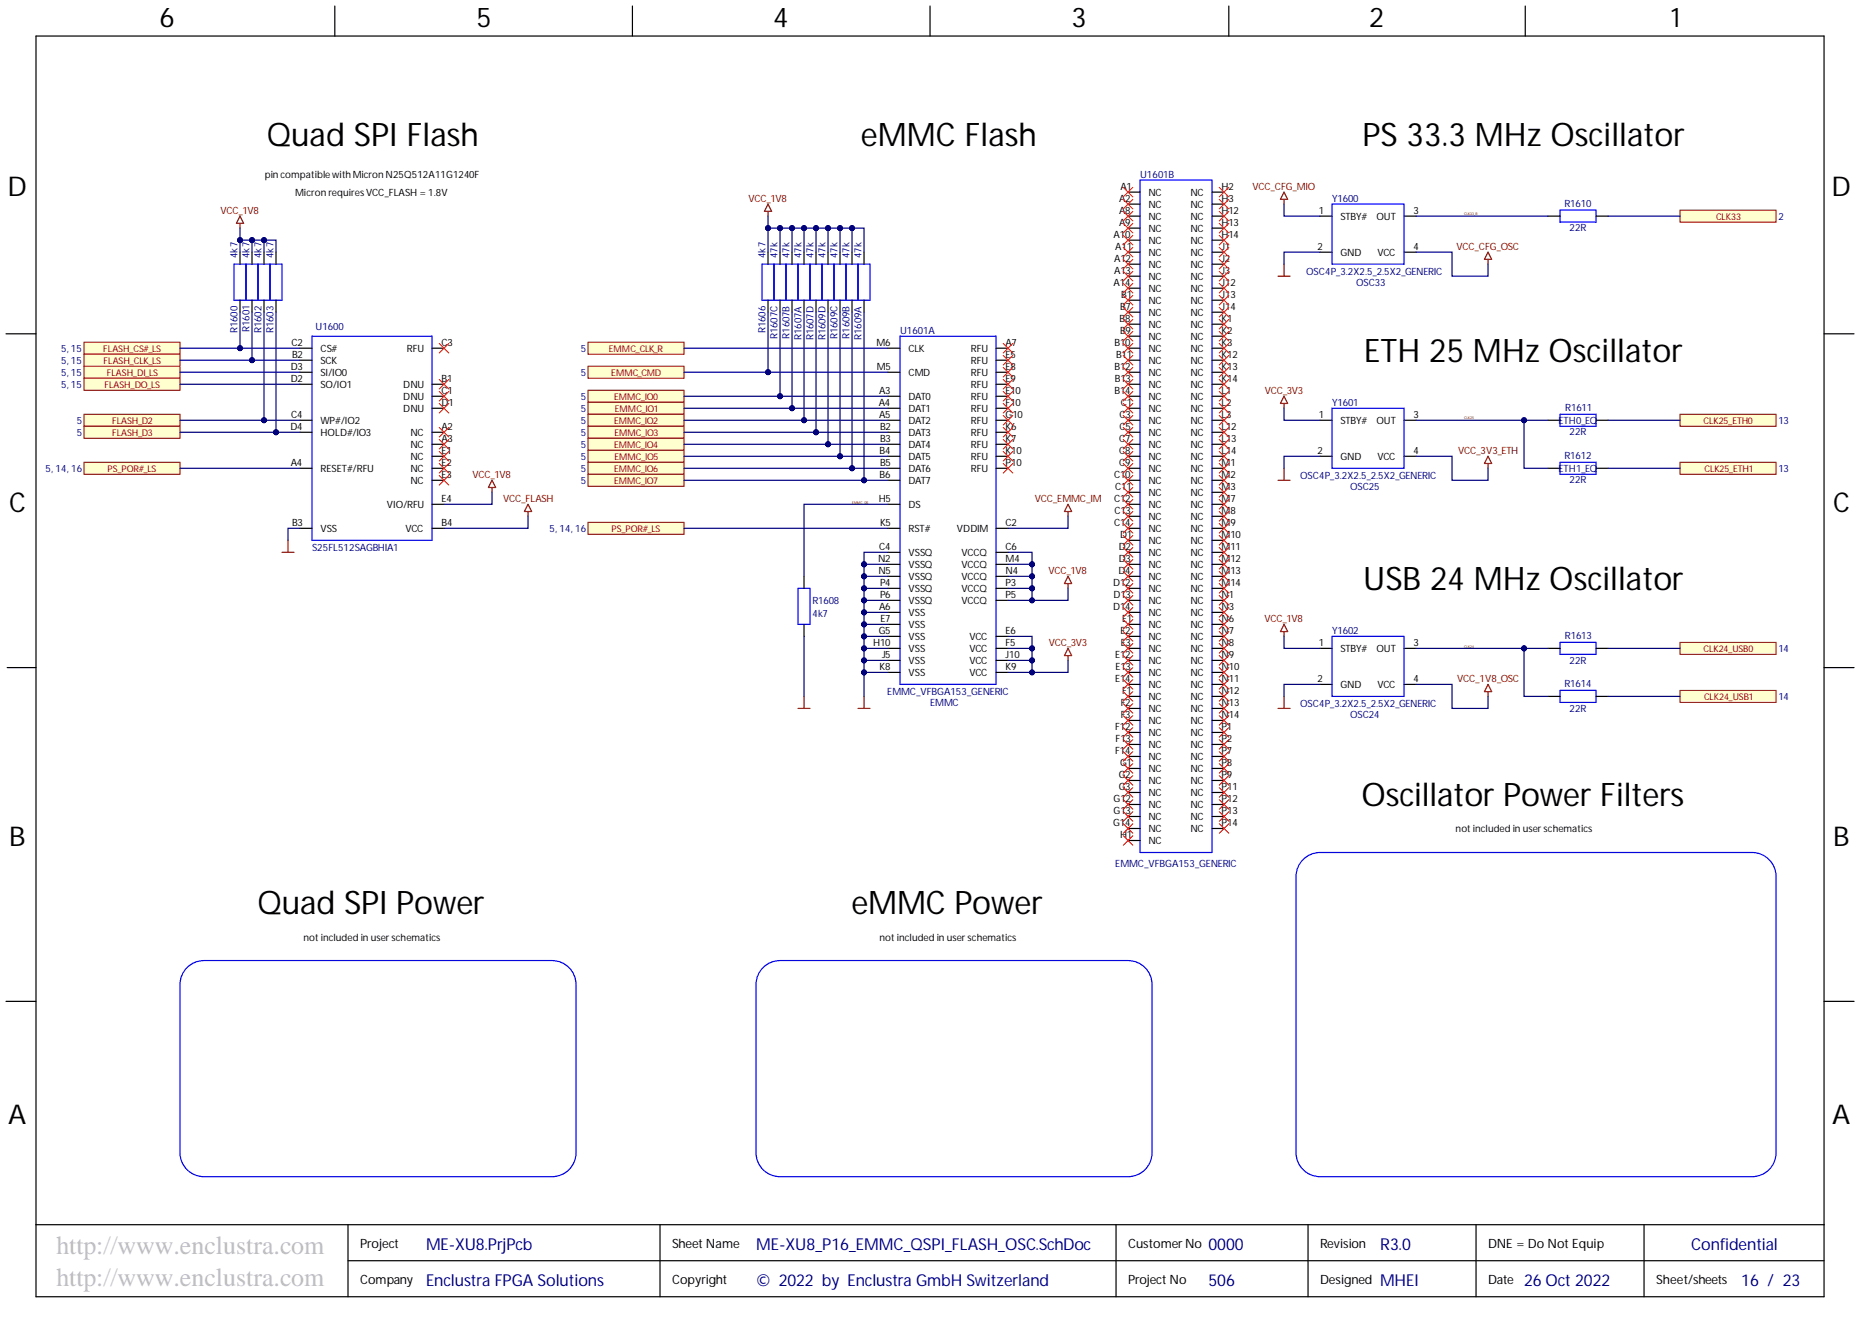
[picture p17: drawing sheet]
<svg xmlns="http://www.w3.org/2000/svg" width="393mm" height="282mm" viewBox="0 0 393 282" stroke-linecap="round" stroke-linejoin="round" font-family="sans-serif">
<defs><g id="words">
<g font-size="6.8">
<text x="56.4" y="30.8">Quad SPI Flash</text>
<text x="181.9" y="30.8">eMMC Flash</text>
<text x="288" y="30.8">PS 33.3 MHz Oscillator</text>
<text x="288.3" y="76.5">ETH 25 MHz Oscillator</text>
<text x="288.1" y="124.7">USB 24 MHz Oscillator</text>
<text x="287.8" y="170.3">Oscillator Power Filters</text>
<text x="54.4" y="193.2">Quad SPI Power</text>
<text x="180" y="193.2">eMMC Power</text>
</g>
<g font-size="5.8">
<text x="33.7" y="5.7">6</text>
<text x="100.7" y="5.7">5</text>
<text x="163.4" y="5.7">4</text>
<text x="226.5" y="5.7">3</text>
<text x="289.4" y="5.7">2</text>
<text x="353.1" y="5.7">1</text>
<text x="1.6" y="41.4">D</text>
<text x="387.1" y="41.4">D</text>
<text x="1.9" y="108.2">C</text>
<text x="387.5" y="108.2">C</text>
<text x="1.9" y="178.7">B</text>
<text x="387.5" y="178.7">B</text>
<text x="1.7" y="237.5">A</text>
<text x="387.2" y="237.5">A</text>
</g>
<g font-size="5.5" fill="#c0c0c0">
<text x="11.9" y="264.9">http://www.enclustra.com</text>
<text x="11.9" y="271.8">http://www.enclustra.com</text>
</g>
<g font-size="3.5" fill="#000080">
<text x="90" y="264">ME-XU8.PrjPcb</text>
<text x="159.8" y="264">ME-XU8_P16_EMMC_QSPI_FLASH_OSC.SchDoc</text>
<text x="255.4" y="264">0000</text>
<text x="357.5" y="264">Confidential</text>
<text x="90" y="271.6">Enclustra FPGA Solutions</text>
<text x="159.8" y="271.6">© 2022 by Enclustra GmbH Switzerland</text>
<text x="255.4" y="271.6">506</text>
<text x="291.7" y="271.6">MHEI</text>
<text x="322.1" y="271.6">26 Oct 2022</text>
<text x="368" y="271.6">16 / 23</text>
</g>
<text font-size="3.5" fill="#00007c" x="291.7" y="264">R3.0</text>
<g font-size="2.7">
<text x="76.1" y="263.7">Project</text>
<text x="142" y="263.7">Sheet Name</text>
<text x="238.4" y="263.7">Customer No</text>
<text x="279" y="263.7">Revision</text>
<text x="314.5" y="263.7">DNE = Do Not Equip</text>
<text x="76.1" y="271.3">Company</text>
<text x="142" y="271.3">Copyright</text>
<text x="238.4" y="271.3">Project No</text>
<text x="279" y="271.3">Designed</text>
<text x="314.5" y="271.3">Date</text>
<text x="350" y="271.3">Sheet/sheets</text>
</g>
<g font-size="2.1">
<text x="56" y="37.6">pin compatible withMicronN25Q512A11G1240F</text>
<text x="62.4" y="41.4">Micron requires VCC_FLASH = 1.8V</text>
<text x="236.8" y="40.1">A1</text>
<text x="242.7" y="41.4">NC</text>
<text x="251.6" y="41.4">NC</text>
<text x="258.2" y="40.1">H2</text>
<text x="236.6" y="42.6">A2</text>
<text x="236.6" y="45.2">A8</text>
<text x="236.6" y="47.7">A9</text>
<text x="242.7" y="44">NC</text>
<text x="242.7" y="46.5">NC</text>
<text x="251.6" y="44">NC</text>
<text x="251.6" y="46.5">NC</text>
<text x="258.2" y="42.6">H3</text>
<text x="258.2" y="45.2">H12</text>
<text x="258.2" y="47.7">H13</text>
<text x="278.8" y="45.2">1</text>
<text x="283.3" y="46.5">STBY#</text>
<text x="290.9" y="46.5">OUT</text>
<text x="298.8" y="45.2">3</text>
<text x="235.4" y="50.2">A10</text>
<text x="235.7" y="52.8">A11</text>
<text x="242.7" y="49.1">NC</text>
<text x="242.7" y="51.6">NC</text>
<text x="251.6" y="49.1">NC</text>
<text x="251.6" y="51.6">NC</text>
<text x="258.2" y="50.2">H14</text>
<text x="258.2" y="52.8">J1</text>
<text x="278.5" y="52.8">2</text>
<text x="298.8" y="52.8">4</text>
<text x="235.5" y="55.3">A12</text>
<text x="235.5" y="57.8">A13</text>
<text x="242.7" y="54.1">NC</text>
<text x="242.7" y="56.7">NC</text>
<text x="242.7" y="59.2">NC</text>
<text x="251.6" y="54.1">NC</text>
<text x="251.6" y="56.7">NC</text>
<text x="251.6" y="59.2">NC</text>
<text x="258.2" y="55.3">J2</text>
<text x="258.2" y="57.8">J3</text>
<text x="283.3" y="54.1">GND</text>
<text x="291.2" y="54.1">VCC</text>
<text x="235.4" y="60.4">A14</text>
<text x="236.7" y="65.5">B7</text>
<text x="237" y="62.9">B1</text>
<text x="242.7" y="61.7">NC</text>
<text x="242.7" y="64.3">NC</text>
<text x="251.6" y="61.7">NC</text>
<text x="251.6" y="64.3">NC</text>
<text x="258.2" y="60.4">J12</text>
<text x="258.2" y="62.9">J13</text>
<text x="258.2" y="65.5">J14</text>
<text x="236.6" y="68">B8</text>
<text x="236.7" y="70.5">B9</text>
<text x="242.7" y="66.8">NC</text>
<text x="242.7" y="69.3">NC</text>
<text x="242.7" y="71.9">NC</text>
<text x="251.6" y="66.8">NC</text>
<text x="251.6" y="69.3">NC</text>
<text x="251.6" y="71.9">NC</text>
<text x="258.2" y="68">K1</text>
<text x="258.2" y="70.5">K2</text>
<text x="61.6" y="73.1">C2</text>
<text x="61.7" y="75.6">B2</text>
<text x="67.7" y="77">SCK</text>
<text x="67.7" y="74.4">CS#</text>
<text x="86" y="74.4">RFU</text>
<text x="93.3" y="73.1">C3</text>
<text x="185.2" y="73.1">M6</text>
<text x="192" y="74.4">CLK</text>
<text x="205.2" y="74.4">RFU</text>
<text x="205.2" y="77">RFU</text>
<text x="212.6" y="73.1">A7</text>
<text x="212.6" y="75.6">E5</text>
<text x="235.6" y="73.1">B10</text>
<text x="235.9" y="75.6">B11</text>
<text x="242.7" y="74.4">NC</text>
<text x="242.7" y="77">NC</text>
<text x="251.6" y="74.4">NC</text>
<text x="251.6" y="77">NC</text>
<text x="258.2" y="73.1">K3</text>
<text x="258.2" y="75.6">K12</text>
<text x="61.5" y="78.1">D3</text>
<text x="61.5" y="80.7">D2</text>
<text x="67.7" y="79.5">SI/IO0</text>
<text x="67.7" y="82">SO/IO1</text>
<text x="85.2" y="82">DNU</text>
<text x="93.3" y="80.7">B1</text>
<text x="93.3" y="83.2">C1</text>
<text x="185.3" y="78.1">M5</text>
<text x="185.8" y="83.2">A3</text>
<text x="192" y="79.5">CMD</text>
<text x="205.2" y="79.5">RFU</text>
<text x="205.2" y="82">RFU</text>
<text x="212.6" y="78.1">E8</text>
<text x="212.6" y="80.7">E9</text>
<text x="212.6" y="83.2">E10</text>
<text x="235.6" y="78.1">B12</text>
<text x="235.6" y="83.2">B14</text>
<text x="235.6" y="80.7">B13</text>
<text x="242.7" y="79.5">NC</text>
<text x="242.7" y="82">NC</text>
<text x="251.6" y="79.5">NC</text>
<text x="251.6" y="82">NC</text>
<text x="258.2" y="78.1">K13</text>
<text x="258.2" y="80.7">K14</text>
<text x="258.2" y="83.2">L1</text>
<text x="61.6" y="88.3">C4</text>
<text x="67.7" y="89.6">WP#/IO2</text>
<text x="85.2" y="84.6">DNU</text>
<text x="85.2" y="87.1">DNU</text>
<text x="93.3" y="85.8">D1</text>
<text x="185.8" y="85.8">A4</text>
<text x="185.8" y="88.3">A5</text>
<text x="192" y="84.6">DAT0</text>
<text x="192" y="87.1">DAT1</text>
<text x="192" y="89.6">DAT2</text>
<text x="205.2" y="84.6">RFU</text>
<text x="205.2" y="87.1">RFU</text>
<text x="205.2" y="89.6">RFU</text>
<text x="212.6" y="85.8">F10</text>
<text x="212.6" y="88.3">G10</text>
<text x="236.6" y="88.3">C3</text>
<text x="236.9" y="85.8">C1</text>
<text x="242.7" y="84.6">NC</text>
<text x="242.7" y="87.1">NC</text>
<text x="242.7" y="89.6">NC</text>
<text x="251.6" y="84.6">NC</text>
<text x="251.6" y="87.1">NC</text>
<text x="251.6" y="89.6">NC</text>
<text x="258.2" y="85.8">L2</text>
<text x="258.2" y="88.3">L3</text>
<text x="278.8" y="88.3">1</text>
<text x="283.3" y="89.6">STBY#</text>
<text x="290.9" y="89.6">OUT</text>
<text x="298.8" y="88.3">3</text>
<text x="61.4" y="90.8">D4</text>
<text x="67.7" y="92.2">HOLD#/IO3</text>
<text x="86.7" y="92.2">NC</text>
<text x="86.7" y="94.7">NC</text>
<text x="93.3" y="90.8">A2</text>
<text x="93.3" y="93.4">A3</text>
<text x="93.3" y="95.9">E1</text>
<text x="185.9" y="95.9">B4</text>
<text x="186" y="90.8">B2</text>
<text x="186" y="93.4">B3</text>
<text x="192" y="92.2">DAT3</text>
<text x="192" y="94.7">DAT4</text>
<text x="205.2" y="92.2">RFU</text>
<text x="205.2" y="94.7">RFU</text>
<text x="212.6" y="90.8">K6</text>
<text x="212.6" y="93.4">K7</text>
<text x="212.6" y="95.9">K10</text>
<text x="236.6" y="93.4">C7</text>
<text x="236.6" y="95.9">C8</text>
<text x="236.6" y="90.8">C5</text>
<text x="242.7" y="92.2">NC</text>
<text x="242.7" y="94.7">NC</text>
<text x="251.6" y="92.2">NC</text>
<text x="251.6" y="94.7">NC</text>
<text x="258.2" y="90.8">L12</text>
<text x="258.2" y="93.4">L13</text>
<text x="258.2" y="95.9">L14</text>
<text x="278.5" y="95.9">2</text>
<text x="298.8" y="95.9">4</text>
<text x="61.5" y="98.4">A4</text>
<text x="67.7" y="99.8">RESET#/RFU</text>
<text x="86.7" y="97.3">NC</text>
<text x="86.7" y="99.8">NC</text>
<text x="93.3" y="98.4">E2</text>
<text x="93.3" y="101">E3</text>
<text x="185.9" y="101">B6</text>
<text x="186" y="98.4">B5</text>
<text x="192" y="97.3">DAT5</text>
<text x="192" y="99.8">DAT6</text>
<text x="205.2" y="97.3">RFU</text>
<text x="205.2" y="99.8">RFU</text>
<text x="212.6" y="98.4">P10</text>
<text x="235.5" y="101">C10</text>
<text x="236.6" y="98.4">C9</text>
<text x="242.7" y="97.3">NC</text>
<text x="242.7" y="99.8">NC</text>
<text x="251.6" y="97.3">NC</text>
<text x="251.6" y="99.8">NC</text>
<text x="258.2" y="98.4">M1</text>
<text x="258.2" y="101">M2</text>
<text x="283.3" y="97.3">GND</text>
<text x="291.2" y="97.3">VCC</text>
<text x="81.8" y="107.4">VIO/RFU</text>
<text x="86.7" y="102.3">NC</text>
<text x="93.3" y="106.1">E4</text>
<text x="185.8" y="106.1">H5</text>
<text x="192" y="102.3">DAT7</text>
<text x="192" y="107.4">DS</text>
<text x="235.5" y="106.1">C12</text>
<text x="235.7" y="103.5">C11</text>
<text x="242.7" y="102.3">NC</text>
<text x="242.7" y="104.9">NC</text>
<text x="242.7" y="107.4">NC</text>
<text x="251.6" y="102.3">NC</text>
<text x="251.6" y="104.9">NC</text>
<text x="251.6" y="107.4">NC</text>
<text x="258.2" y="103.5">M3</text>
<text x="258.2" y="106.1">M7</text>
<text x="61.7" y="111.1">B3</text>
<text x="67.7" y="112.5">VSS</text>
<text x="85.7" y="112.5">VCC</text>
<text x="93.3" y="111.1">B4</text>
<text x="186" y="111.1">K5</text>
<text x="192" y="112.5">RST#</text>
<text x="202.2" y="112.5">VDDIM</text>
<text x="212.6" y="111.1">C2</text>
<text x="235.5" y="111.1">C14</text>
<text x="235.6" y="108.6">C13</text>
<text x="236.7" y="113.7">D1</text>
<text x="242.7" y="109.9">NC</text>
<text x="242.7" y="112.5">NC</text>
<text x="251.6" y="109.9">NC</text>
<text x="251.6" y="112.5">NC</text>
<text x="258.2" y="108.6">M8</text>
<text x="258.2" y="111.1">M9</text>
<text x="258.2" y="113.7">M10</text>
<text x="185.6" y="118.7">N2</text>
<text x="185.8" y="116.2">C4</text>
<text x="192" y="117.6">VSSQ</text>
<text x="203.3" y="117.6">VCCQ</text>
<text x="212.6" y="116.2">C6</text>
<text x="212.6" y="118.7">M4</text>
<text x="236.5" y="116.2">D2</text>
<text x="236.5" y="118.7">D3</text>
<text x="242.7" y="115">NC</text>
<text x="242.7" y="117.6">NC</text>
<text x="251.6" y="115">NC</text>
<text x="251.6" y="117.6">NC</text>
<text x="258.2" y="116.2">M11</text>
<text x="258.2" y="118.7">M12</text>
<text x="185.7" y="121.3">N5</text>
<text x="186" y="123.8">P4</text>
<text x="192" y="120.1">VSSQ</text>
<text x="192" y="122.6">VSSQ</text>
<text x="192" y="125.2">VSSQ</text>
<text x="203.3" y="120.1">VCCQ</text>
<text x="203.3" y="122.6">VCCQ</text>
<text x="203.3" y="125.2">VCCQ</text>
<text x="212.6" y="121.3">N4</text>
<text x="212.6" y="123.8">P3</text>
<text x="235.3" y="123.8">D12</text>
<text x="236.4" y="121.3">D4</text>
<text x="242.7" y="120.1">NC</text>
<text x="242.7" y="122.6">NC</text>
<text x="242.7" y="125.2">NC</text>
<text x="251.6" y="120.1">NC</text>
<text x="251.6" y="122.6">NC</text>
<text x="251.6" y="125.2">NC</text>
<text x="258.2" y="121.3">M13</text>
<text x="258.2" y="123.8">M14</text>
<text x="185.8" y="128.9">A6</text>
<text x="186" y="126.3">P6</text>
<text x="186.1" y="131.4">E7</text>
<text x="192" y="127.7">VSSQ</text>
<text x="192" y="130.2">VSS</text>
<text x="203.3" y="127.7">VCCQ</text>
<text x="212.6" y="126.3">P5</text>
<text x="235.3" y="128.9">D14</text>
<text x="235.4" y="126.3">D13</text>
<text x="237.2" y="131.4">E1</text>
<text x="242.7" y="127.7">NC</text>
<text x="242.7" y="130.2">NC</text>
<text x="251.6" y="127.7">NC</text>
<text x="251.6" y="130.2">NC</text>
<text x="258.2" y="126.3">N1</text>
<text x="258.2" y="128.9">N3</text>
<text x="258.2" y="131.4">N6</text>
<text x="184.6" y="136.5">H10</text>
<text x="185.8" y="134">G5</text>
<text x="192" y="132.8">VSS</text>
<text x="192" y="135.3">VSS</text>
<text x="192" y="137.8">VSS</text>
<text x="204.9" y="135.3">VCC</text>
<text x="204.9" y="137.8">VCC</text>
<text x="212.6" y="134">E6</text>
<text x="212.6" y="136.5">F5</text>
<text x="236.8" y="134">E2</text>
<text x="236.9" y="136.5">E3</text>
<text x="242.7" y="132.8">NC</text>
<text x="242.7" y="135.3">NC</text>
<text x="242.7" y="137.8">NC</text>
<text x="251.6" y="132.8">NC</text>
<text x="251.6" y="135.3">NC</text>
<text x="251.6" y="137.8">NC</text>
<text x="258.2" y="134">N7</text>
<text x="258.2" y="136.5">N8</text>
<text x="278.8" y="136.5">1</text>
<text x="283.3" y="137.8">STBY#</text>
<text x="290.9" y="137.8">OUT</text>
<text x="298.8" y="136.5">3</text>
<text x="185.9" y="141.6">K8</text>
<text x="186.4" y="139">J5</text>
<text x="192" y="140.4">VSS</text>
<text x="192" y="142.9">VSS</text>
<text x="204.9" y="140.4">VCC</text>
<text x="204.9" y="142.9">VCC</text>
<text x="212.6" y="139">J10</text>
<text x="212.6" y="141.6">K9</text>
<text x="235.7" y="139">E12</text>
<text x="235.8" y="141.6">E13</text>
<text x="242.7" y="140.4">NC</text>
<text x="242.7" y="142.9">NC</text>
<text x="251.6" y="140.4">NC</text>
<text x="251.6" y="142.9">NC</text>
<text x="258.2" y="139">N9</text>
<text x="258.2" y="141.6">N10</text>
<text x="235.7" y="144.1">E14</text>
<text x="236.9" y="149.2">F2</text>
<text x="237.2" y="146.6">F1</text>
<text x="242.7" y="145.5">NC</text>
<text x="242.7" y="148">NC</text>
<text x="251.6" y="145.5">NC</text>
<text x="251.6" y="148">NC</text>
<text x="258.2" y="144.1">N11</text>
<text x="258.2" y="146.6">N12</text>
<text x="258.2" y="149.2">N13</text>
<text x="278.5" y="144.1">2</text>
<text x="283.3" y="145.5">GND</text>
<text x="291.2" y="145.5">VCC</text>
<text x="298.8" y="144.1">4</text>
<text x="235.7" y="154.3">F12</text>
<text x="236.9" y="151.7">F3</text>
<text x="242.7" y="150.5">NC</text>
<text x="242.7" y="153.1">NC</text>
<text x="242.7" y="155.6">NC</text>
<text x="251.6" y="150.5">NC</text>
<text x="251.6" y="153.1">NC</text>
<text x="251.6" y="155.6">NC</text>
<text x="258.2" y="151.7">N14</text>
<text x="258.2" y="154.3">P1</text>
<text x="235.7" y="159.3">F14</text>
<text x="235.8" y="156.8">F13</text>
<text x="236.7" y="161.9">G1</text>
<text x="242.7" y="158.1">NC</text>
<text x="242.7" y="160.7">NC</text>
<text x="251.6" y="158.1">NC</text>
<text x="251.6" y="160.7">NC</text>
<text x="258.2" y="156.8">P2</text>
<text x="258.2" y="159.3">P7</text>
<text x="258.2" y="161.9">P8</text>
<text x="236.5" y="164.4">G2</text>
<text x="236.5" y="166.9">G3</text>
<text x="242.7" y="163.2">NC</text>
<text x="242.7" y="165.8">NC</text>
<text x="251.6" y="163.2">NC</text>
<text x="251.6" y="165.8">NC</text>
<text x="258.2" y="164.4">P9</text>
<text x="258.2" y="166.9">P11</text>
<text x="235.4" y="169.5">G12</text>
<text x="235.4" y="172">G13</text>
<text x="242.7" y="168.3">NC</text>
<text x="242.7" y="170.8">NC</text>
<text x="242.7" y="173.4">NC</text>
<text x="251.6" y="168.3">NC</text>
<text x="251.6" y="170.8">NC</text>
<text x="251.6" y="173.4">NC</text>
<text x="258.2" y="169.5">P12</text>
<text x="258.2" y="172">P13</text>
<text x="235.3" y="174.5">G14</text>
<text x="236.7" y="177.1">H1</text>
<text x="242.7" y="175.9">NC</text>
<text x="242.7" y="178.4">NC</text>
<text x="251.6" y="175.9">NC</text>
<text x="258.2" y="174.5">P14</text>
<text x="307.7" y="175.9">not included in user schematics</text>
<text x="64.2" y="198.7">not included in user schematics</text>
<text x="185.9" y="198.7">not included in user schematics</text>
</g>
<g font-size="2.1" fill="#000080">
<text x="241" y="37.6">U1601B</text>
<text x="281.5" y="42.6">Y1600</text>
<text x="330.7" y="43.6">R1610</text>
<text x="375.9" y="46.5">2</text>
<text x="331.8" y="48.9">22R</text>
<text x="50.2" y="54.5" transform="rotate(-90 50.2 54.5)">4k7</text>
<text x="52.8" y="54.5" transform="rotate(-90 52.8 54.5)">4k7</text>
<text x="55.3" y="54.5" transform="rotate(-90 55.3 54.5)">4k7</text>
<text x="57.8" y="54.5" transform="rotate(-90 57.8 54.5)">4k7</text>
<text x="161.8" y="54.5" transform="rotate(-90 161.8 54.5)">4k7</text>
<text x="164.4" y="54.5" transform="rotate(-90 164.4 54.5)">47k</text>
<text x="166.9" y="54.5" transform="rotate(-90 166.9 54.5)">47k</text>
<text x="169.4" y="54.5" transform="rotate(-90 169.4 54.5)">47k</text>
<text x="172" y="54.5" transform="rotate(-90 172 54.5)">47k</text>
<text x="174.5" y="54.5" transform="rotate(-90 174.5 54.5)">47k</text>
<text x="177" y="54.5" transform="rotate(-90 177 54.5)">47k</text>
<text x="179.6" y="54.5" transform="rotate(-90 179.6 54.5)">47k</text>
<text x="182.1" y="54.5" transform="rotate(-90 182.1 54.5)">47k</text>
<text x="276" y="58.1">OSC4P_3.2X2.5_2.5X2_GENERIC</text>
<text x="286.6" y="60.4">OSC33</text>
<text x="50.2" y="70.4" transform="rotate(-90 50.2 70.4)">R1600</text>
<text x="52.8" y="70.1" transform="rotate(-90 52.8 70.1)">R1601</text>
<text x="55.3" y="70.4" transform="rotate(-90 55.3 70.4)">R1602</text>
<text x="57.8" y="70.4" transform="rotate(-90 57.8 70.4)">R1603</text>
<text x="66.7" y="69.8">U1600</text>
<text x="161.8" y="70.4" transform="rotate(-90 161.8 70.4)">R1606</text>
<text x="164.4" y="71.6" transform="rotate(-90 164.4 71.6)">R1607C</text>
<text x="166.9" y="71.5" transform="rotate(-90 166.9 71.5)">R1607B</text>
<text x="169.4" y="71.8" transform="rotate(-90 169.4 71.8)">R1607A</text>
<text x="172" y="71.9" transform="rotate(-90 172 71.9)">R1607D</text>
<text x="174.5" y="71.9" transform="rotate(-90 174.5 71.9)">R1609D</text>
<text x="177" y="71.6" transform="rotate(-90 177 71.6)">R1609C</text>
<text x="179.6" y="71.5" transform="rotate(-90 179.6 71.5)">R1609B</text>
<text x="182.1" y="71.8" transform="rotate(-90 182.1 71.8)">R1609A</text>
<text x="190.2" y="70.5">U1601A</text>
<text x="12.9" y="74.4">5, 15</text>
<text x="12.9" y="77">5, 15</text>
<text x="122.8" y="74.4">5</text>
<text x="12.9" y="79.5">5, 15</text>
<text x="12.9" y="82">5, 15</text>
<text x="122.8" y="79.5">5</text>
<text x="16.2" y="89.6">5</text>
<text x="122.8" y="84.6">5</text>
<text x="122.8" y="87.1">5</text>
<text x="122.8" y="89.6">5</text>
<text x="281.5" y="85.8">Y1601</text>
<text x="329.4" y="89.6">ETH0_EQ</text>
<text x="330.8" y="86.8">R1611</text>
<text x="375.9" y="89.6">13</text>
<text x="16.2" y="92.2">5</text>
<text x="122.8" y="92.2">5</text>
<text x="122.8" y="94.7">5</text>
<text x="331.8" y="92">22R</text>
<text x="9.6" y="99.8">5, 14, 16</text>
<text x="122.8" y="97.3">5</text>
<text x="122.8" y="99.8">5</text>
<text x="274.8" y="101.2">OSC4P_3.2X2.5_2.5X2_GENERIC</text>
<text x="329.4" y="99.7">ETH1_EQ</text>
<text x="330.7" y="96.9">R1612</text>
<text x="375.9" y="99.8">13</text>
<text x="122.8" y="102.3">5</text>
<text x="285.3" y="103.5">OSC25</text>
<text x="331.8" y="102.2">22R</text>
<text x="116.2" y="112.5">5, 14, 16</text>
<text x="65.9" y="116.5">S25FL512SAGBHIA1</text>
<text x="171.7" y="127.6">R1608</text>
<text x="171.7" y="130.4">4k7</text>
<text x="281.5" y="134">Y1602</text>
<text x="330.8" y="135">R1613</text>
<text x="375.9" y="137.8">14</text>
<text x="331.8" y="140.2">22R</text>
<text x="187.5" y="146.9">EMMC_VFBGA153_GENERIC</text>
<text x="196.6" y="149.2">EMMC</text>
<text x="274.8" y="149.4">OSC4P_3.2X2.5_2.5X2_GENERIC</text>
<text x="330.7" y="145.1">R1614</text>
<text x="375.9" y="148">14</text>
<text x="285.3" y="151.7">OSC24</text>
<text x="331.8" y="150.4">22R</text>
<text x="235.7" y="183.2">EMMC_VFBGA153_GENERIC</text>
</g>
<g font-size="2.1" fill="#800000">
<text x="264.7" y="40.1">VCC_CFG_MIO</text>
<text x="46.6" y="45.2">VCC_1V8</text>
<text x="158.2" y="42.6">VCC_1V8</text>
<text x="307.8" y="52.8">VCC_CFG_OSC</text>
<text x="267.3" y="83.2">VCC_3V3</text>
<text x="308.2" y="95.9">VCC_3V3_ETH</text>
<text x="99.9" y="101">VCC_1V8</text>
<text x="106.4" y="106.1">VCC_FLASH</text>
<text x="218.7" y="106.1">VCC_EMMC_IM</text>
<text x="221.6" y="121.3">VCC_1V8</text>
<text x="267.3" y="131.4">VCC_1V8</text>
<text x="221.7" y="136.5">VCC_3V3</text>
<text x="308" y="144.1">VCC_1V8_OSC</text>
</g>
<g font-size="1.9" fill="#800000">
<text x="362.7" y="46.4">CLK33</text>
<text x="21.8" y="74.3">FLASH_CS#_LS</text>
<text x="21.9" y="76.9">FLASH_CLK_LS</text>
<text x="128.7" y="74.3">EMMC_CLK_R</text>
<text x="22.1" y="81.9">FLASH_DO_LS</text>
<text x="22.6" y="79.4">FLASH_DI_LS</text>
<text x="129.2" y="79.4">EMMC_CMD</text>
<text x="23.7" y="89.6">FLASH_D2</text>
<text x="129.8" y="84.5">EMMC_IO0</text>
<text x="129.8" y="89.6">EMMC_IO2</text>
<text x="129.9" y="87">EMMC_IO1</text>
<text x="360.1" y="89.6">CLK25_ETH0</text>
<text x="23.7" y="92.1">FLASH_D3</text>
<text x="129.8" y="94.6">EMMC_IO4</text>
<text x="129.9" y="92.1">EMMC_IO3</text>
<text x="22.7" y="99.7">PS_POR#_LS</text>
<text x="129.8" y="99.7">EMMC_IO6</text>
<text x="129.9" y="97.2">EMMC_IO5</text>
<text x="360.3" y="99.7">CLK25_ETH1</text>
<text x="129.8" y="102.2">EMMC_IO7</text>
<text x="129.3" y="112.4">PS_POR#_LS</text>
<text x="360.1" y="137.8">CLK24_USB0</text>
<text x="360.2" y="147.9">CLK24_USB1</text>
</g>
<g font-size=".8" fill="#800000">
<text x="309.4" y="45.5">CLK33_R</text>
<text x="309.4" y="88.6">CLK25</text>
<text x="180.1" y="106.4">EMMC_DS</text>
<text x="309.4" y="136.8">CLK24</text>
</g>
</g></defs>
<g fill="none" stroke="#000" stroke-width=".25">
<path d="M7.6 7.6h377.9v266.4h-377.9zM70.8 1.3v6.3M133.7 1.3v6.3M196.6 1.3v6.3M259.7 1.3v6.3M322.4 1.3v6.3M50.7 53.3v2.5M53.3 53.3v2.5M55.8 53.3v2.5M58.3 53.3v2.5M162.3 53.3v2.5M164.9 53.3v2.5"/>
<path d="M167.4 53.3v2.5M169.9 53.3v2.5M172.5 53.3v2.5M175 53.3v2.5M177.6 53.3v2.5M180.1 53.3v2.5M182.6 53.3v2.5M238.4 40.6h2.6M238.4 43.1h2.6M238.4 45.7h2.6M238.4 48.2h2.6M238.4 50.7h2.6"/>
<path d="M238.4 53.3h2.6M238.4 55.8h2.6M238.4 58.4h2.6M256.2 40.6h2.5M256.2 43.1h2.5M256.2 45.7h2.5M256.2 48.2h2.5M256.2 50.7h2.5M256.2 53.3h2.5M256.2 55.8h2.5M256.2 58.4h2.5M279 45.7h2.5"/>
<path d="M279 53.3h2.5M296.8 45.7h2.5M296.8 53.3h2.5M327.2 45.7h2.5M337.3 45.7h2.6M1.3 70.5h6.3M50.7 63.4v2.6M53.3 63.4v2.6M55.8 63.4v2.6M58.3 63.4v2.6M63.4 76.1h2.5M63.4 78.7h2.5"/>
<path d="M63.4 73.6h2.5M91.3 73.6h2.5M162.3 63.4v2.6M164.9 63.4v2.6M167.4 63.4v2.6M169.9 63.4v2.6M172.5 63.4v2.6M175 63.4v2.6M177.6 63.4v2.6M180.1 63.4v2.6M182.6 63.4v2.6M187.7 78.7h2.5"/>
<path d="M187.7 73.6h2.5M210.5 76.1h2.6M210.5 78.7h2.6M210.5 73.6h2.6M238.4 76.1h2.6M238.4 78.7h2.6M238.4 73.6h2.6M238.4 60.9h2.6M238.4 63.4h2.6M238.4 66h2.6M238.4 68.5h2.6M238.4 71h2.6"/>
<path d="M256.2 76.1h2.5M256.2 78.7h2.5M256.2 73.6h2.5M256.2 60.9h2.5M256.2 63.4h2.5M256.2 66h2.5M256.2 68.5h2.5M256.2 71h2.5M385.5 70.5h6.4M63.4 91.3h2.5M63.4 88.8h2.5M63.4 98.9h2.5"/>
<path d="M63.4 81.2h2.5M91.3 91.3h2.5M91.3 98.9h2.5M91.3 81.2h2.5M91.3 83.7h2.5M91.3 86.3h2.5M91.3 93.9h2.5M91.3 96.4h2.5M187.7 91.3h2.5M187.7 88.8h2.5M187.7 98.9h2.5M187.7 83.7h2.5"/>
<path d="M187.7 86.3h2.5M187.7 93.9h2.5M187.7 96.4h2.5M210.5 91.3h2.6M210.5 88.8h2.6M210.5 98.9h2.6M210.5 81.2h2.6M210.5 83.7h2.6M210.5 86.3h2.6M210.5 93.9h2.6M210.5 96.4h2.6M238.4 91.3h2.6"/>
<path d="M238.4 88.8h2.6M238.4 98.9h2.6M238.4 81.2h2.6M238.4 83.7h2.6M238.4 86.3h2.6M238.4 93.9h2.6M238.4 96.4h2.6M256.2 91.3h2.5M256.2 88.8h2.5M256.2 98.9h2.5M256.2 81.2h2.5M256.2 83.7h2.5"/>
<path d="M256.2 86.3h2.5M256.2 93.9h2.5M256.2 96.4h2.5M279 88.8h2.5M279 96.4h2.5M296.8 88.8h2.5M296.8 96.4h2.5M327.2 88.8h2.5M327.2 98.9h2.5M337.3 88.8h2.6M337.3 98.9h2.6M63.4 111.6h2.5"/>
<path d="M91.3 111.6h2.5M91.3 101.5h2.5M91.3 106.6h2.5M187.7 111.6h2.5M187.7 101.5h2.5M187.7 106.6h2.5M187.7 116.7h2.5M187.7 119.2h2.5M210.5 111.6h2.6M210.5 116.7h2.6M210.5 119.2h2.6M238.4 111.6h2.6"/>
<path d="M238.4 101.5h2.6M238.4 106.6h2.6M238.4 116.7h2.6M238.4 119.2h2.6M238.4 104h2.6M238.4 109.1h2.6M238.4 114.2h2.6M256.2 111.6h2.5M256.2 101.5h2.5M256.2 106.6h2.5M256.2 116.7h2.5M256.2 119.2h2.5"/>
<path d="M256.2 104h2.5M256.2 109.1h2.5M256.2 114.2h2.5M169.9 121.8v2.5M169.9 131.9v2.6M187.7 121.8h2.5M187.7 124.3h2.5M187.7 126.9h2.5M187.7 129.4h2.5M187.7 131.9h2.5M187.7 134.5h2.5M187.7 137h2.5"/>
<path d="M187.7 139.5h2.5M210.5 121.8h2.6M210.5 124.3h2.6M210.5 126.9h2.6M210.5 134.5h2.6M210.5 137h2.6M210.5 139.5h2.6M238.4 121.8h2.6M238.4 124.3h2.6M238.4 126.9h2.6M238.4 129.4h2.6M238.4 131.9h2.6"/>
<path d="M238.4 134.5h2.6M238.4 137h2.6M238.4 139.5h2.6M256.2 121.8h2.5M256.2 124.3h2.5M256.2 126.9h2.5M256.2 129.4h2.5M256.2 131.9h2.5M256.2 134.5h2.5M256.2 137h2.5M256.2 139.5h2.5M279 137h2.5"/>
<path d="M296.8 137h2.5M327.2 137h2.5M337.3 137h2.6M1.5 141.1h6.1M187.7 142.1h2.5M210.5 142.1h2.6M238.4 142.1h2.6M238.4 144.6h2.6M238.4 147.1h2.6M238.4 149.7h2.6M238.4 152.2h2.6M238.4 154.8h2.6"/>
<path d="M238.4 157.3h2.6M238.4 159.8h2.6M256.2 142.1h2.5M256.2 144.6h2.5M256.2 147.1h2.5M256.2 149.7h2.5M256.2 152.2h2.5M256.2 154.8h2.5M256.2 157.3h2.5M256.2 159.8h2.5M279 144.6h2.5M296.8 144.6h2.5"/>
<path d="M327.2 147.1h2.5M337.3 147.1h2.6M385.5 141.1h6.4M238.4 162.4h2.6M238.4 164.9h2.6M238.4 167.4h2.6M238.4 170h2.6M238.4 172.5h2.6M238.4 175.1h2.6M238.4 177.6h2.6M256.2 162.4h2.5M256.2 164.9h2.5"/>
<path d="M256.2 167.4h2.5M256.2 170h2.5M256.2 172.5h2.5M256.2 175.1h2.5M1.3 211.6h6.3M385.5 211.6h6.4M7.6 258.8h377.9M73.6 258.8v15.2M139.5 258.8v15.2M235.9 258.8v15.2M276.5 258.8v15.2M312 258.8v15.2"/>
<path d="M347.5 258.8v15.2M73.6 266.4h311.9"/>
</g>
<g fill="none" stroke="#00f" stroke-width=".25">
<path d="M241 38.1h15.2v142h-15.2zM49.5 55.8h10.1v7.6h-10.1zM52 55.8v7.6M54.5 55.8v7.6M57.1 55.8v7.6M161.1 55.8h22.8v7.6h-22.8zM163.6 55.8v7.6M166.1 55.8v7.6M168.7 55.8v7.6M171.2 55.8v7.6M173.7 55.8v7.6M176.3 55.8v7.6"/>
<path d="M178.8 55.8v7.6M181.4 55.8v7.6M281.5 43.1h15.3v12.7h-15.3zM329.7 44.4h7.6v2.5h-7.6zM65.9 71h25.4v43.2h-25.4zM190.2 71h20.3v73.6h-20.3zM281.5 86.3h15.3v12.6h-15.3zM329.7 87.5h7.6v2.6h-7.6zM329.7 97.7h7.6v2.5h-7.6zM168.7 124.3h2.5v7.6h-2.5zM281.5 134.5h15.3v12.6h-15.3zM329.7 135.7h7.6v2.6h-7.6z"/>
<path d="M329.7 145.9h7.6v2.5h-7.6z"/>
</g>
<path d="M59.6 116.7h2.5M60.9 114.2v2.5M104 101.5l.8 1.5h-1.6zM104 103v1M111.6 106.6l.8 1.5h-1.6zM111.6 108.1v1" fill="none" stroke="#800000" stroke-width=".25"/>
<path d="M17.8 72.3h20.2v2.5h-20.2z" fill-rule="evenodd" fill="#ffffd0"/>
<path d="M17.8 72.3h20.2v2.5h-20.2z" fill="none" stroke="#800000" stroke-width=".21"/>
<path d="M17.8 77.4h20.2v2.5h-20.2z" fill-rule="evenodd" fill="#ffffd0"/>
<path d="M17.8 77.4h20.2v2.5h-20.2z" fill="none" stroke="#800000" stroke-width=".21"/>
<path d="M17.8 79.9h20.2v2.6h-20.2z" fill-rule="evenodd" fill="#ffffd0"/>
<path d="M17.8 79.9h20.2v2.6h-20.2z" fill="none" stroke="#800000" stroke-width=".21"/>
<path d="M17.8 87.5h20.2v2.6h-20.2z" fill-rule="evenodd" fill="#ffffd0"/>
<path d="M17.8 87.5h20.2v2.6h-20.2z" fill="none" stroke="#800000" stroke-width=".21"/>
<path d="M17.8 90.1h20.2v2.5h-20.2z" fill-rule="evenodd" fill="#ffffd0"/>
<path d="M17.8 90.1h20.2v2.5h-20.2z" fill="none" stroke="#800000" stroke-width=".21"/>
<path d="M17.8 97.7h20.2v2.5h-20.2z" fill-rule="evenodd" fill="#ffffd0"/>
<path d="M17.8 97.7h20.2v2.5h-20.2z" fill="none" stroke="#800000" stroke-width=".21"/>
<path d="M225.7 137l.8 1.5h-1.5zM225.7 123.3v1M225.7 138.5v1M225.7 121.8l.8 1.5h-1.5zM181.4 149.7h2.5M182.6 147.1v2.6" fill="none" stroke="#800000" stroke-width=".25"/>
<path d="M124.3 110.4h20.3v2.5h-20.3z" fill-rule="evenodd" fill="#ffffd0"/>
<path d="M124.3 110.4h20.3v2.5h-20.3z" fill="none" stroke="#800000" stroke-width=".21"/>
<path d="M124.3 82.5h20.3v2.5h-20.3z" fill-rule="evenodd" fill="#ffffd0"/>
<path d="M124.3 82.5h20.3v2.5h-20.3z" fill="none" stroke="#800000" stroke-width=".21"/>
<path d="M124.3 85h20.3v2.5h-20.3z" fill-rule="evenodd" fill="#ffffd0"/>
<path d="M124.3 85h20.3v2.5h-20.3z" fill="none" stroke="#800000" stroke-width=".21"/>
<path d="M124.3 87.5h20.3v2.6h-20.3z" fill-rule="evenodd" fill="#ffffd0"/>
<path d="M124.3 87.5h20.3v2.6h-20.3z" fill="none" stroke="#800000" stroke-width=".21"/>
<path d="M124.3 90.1h20.3v2.5h-20.3z" fill-rule="evenodd" fill="#ffffd0"/>
<path d="M124.3 90.1h20.3v2.5h-20.3z" fill="none" stroke="#800000" stroke-width=".21"/>
<path d="M124.3 92.6h20.3v2.5h-20.3z" fill-rule="evenodd" fill="#ffffd0"/>
<path d="M124.3 92.6h20.3v2.5h-20.3z" fill="none" stroke="#800000" stroke-width=".21"/>
<path d="M124.3 95.1h20.3v2.6h-20.3z" fill-rule="evenodd" fill="#ffffd0"/>
<path d="M124.3 95.1h20.3v2.6h-20.3z" fill="none" stroke="#800000" stroke-width=".21"/>
<path d="M124.3 97.7h20.3v2.5h-20.3z" fill-rule="evenodd" fill="#ffffd0"/>
<path d="M124.3 97.7h20.3v2.5h-20.3z" fill="none" stroke="#800000" stroke-width=".21"/>
<path d="M124.3 100.2h20.3v2.6h-20.3z" fill-rule="evenodd" fill="#ffffd0"/>
<path d="M124.3 100.2h20.3v2.6h-20.3z" fill="none" stroke="#800000" stroke-width=".21"/>
<path d="M124.3 77.4h20.3v2.5h-20.3z" fill-rule="evenodd" fill="#ffffd0"/>
<path d="M124.3 77.4h20.3v2.5h-20.3z" fill="none" stroke="#800000" stroke-width=".21"/>
<path d="M124.3 72.3h20.3v2.5h-20.3z" fill-rule="evenodd" fill="#ffffd0"/>
<path d="M124.3 72.3h20.3v2.5h-20.3z" fill="none" stroke="#800000" stroke-width=".21"/>
<path d="M162.3 43.1l.8 1.6h-1.5zM162.3 44.7v1M225.7 106.6l.8 1.5h-1.5zM225.7 108.1v1M168.7 149.7h2.5M169.9 147.1v2.6" fill="none" stroke="#800000" stroke-width=".25"/>
<path d="M17.8 74.8h20.2v2.6h-20.2z" fill-rule="evenodd" fill="#ffffd0"/>
<path d="M17.8 74.8h20.2v2.6h-20.2z" fill="none" stroke="#800000" stroke-width=".21"/>
<path d="M50.7 45.7l.8 1.5h-1.5zM50.7 47.2v1M271.4 85.2v1.1M271.4 98.9v2.6M271.4 83.7l.8 1.5h-1.6zM314.5 96.4l.8 1.5h-1.5zM314.5 97.9v1M270.1 101.5h2.6" fill="none" stroke="#800000" stroke-width=".25"/>
<path d="M355.1 97.7h20.3v2.5h-20.3z" fill-rule="evenodd" fill="#ffffd0"/>
<path d="M355.1 97.7h20.3v2.5h-20.3z" fill="none" stroke="#800000" stroke-width=".21"/>
<path d="M355.1 87.5h20.3v2.6h-20.3z" fill-rule="evenodd" fill="#ffffd0"/>
<path d="M355.1 87.5h20.3v2.6h-20.3z" fill="none" stroke="#800000" stroke-width=".21"/>
<path d="M270.1 58.4h2.6M271.4 40.6l.8 1.5h-1.6zM271.4 42.1v1M271.4 55.8v2.6M314.5 53.3l.8 1.5h-1.5zM314.5 54.8v1" fill="none" stroke="#800000" stroke-width=".25"/>
<path d="M355.1 44.4h20.3v2.5h-20.3z" fill-rule="evenodd" fill="#ffffd0"/>
<path d="M355.1 44.4h20.3v2.5h-20.3z" fill="none" stroke="#800000" stroke-width=".21"/>
<path d="M271.4 133.4v1.1M271.4 131.9l.8 1.5h-1.6zM270.1 149.7h2.6M271.4 147.1v2.6M314.5 144.6l.8 1.5h-1.5zM314.5 146.1v1" fill="none" stroke="#800000" stroke-width=".25"/>
<path d="M355.1 145.9h20.3v2.5h-20.3z" fill-rule="evenodd" fill="#ffffd0"/>
<path d="M355.1 145.9h20.3v2.5h-20.3z" fill="none" stroke="#800000" stroke-width=".21"/>
<path d="M355.1 135.7h20.3v2.6h-20.3z" fill-rule="evenodd" fill="#ffffd0"/>
<path d="M355.1 135.7h20.3v2.6h-20.3z" fill="none" stroke="#800000" stroke-width=".21"/>
<g fill="none" stroke="#f00" stroke-width=".21">
<path d="M237.4 39.6l2 2M239.4 39.6l-2 2M257.7 39.6l2 2M259.7 39.6l-2 2M237.4 42.1l2 2M237.4 44.7l2 2M237.4 47.2l2 2M237.4 49.7l2 2.1M237.4 52.3l2 2M237.4 54.8l2 2M237.4 57.3l2 2.1M237.4 59.9l2 2"/>
<path d="M239.4 59.9l-2 2M239.4 57.3l-2 2.1M239.4 54.8l-2 2M239.4 52.3l-2 2M239.4 49.7l-2 2.1M239.4 47.2l-2 2M239.4 42.1l-2 2M239.4 44.7l-2 2M257.7 42.1l2 2M257.7 44.7l2 2M257.7 47.2l2 2M257.7 49.7l2 2.1"/>
<path d="M257.7 52.3l2 2M257.7 54.8l2 2M257.7 57.3l2 2.1M257.7 59.9l2 2M259.7 52.3l-2 2M259.7 49.7l-2 2.1M259.7 47.2l-2 2M259.7 44.7l-2 2M259.7 42.1l-2 2M259.7 54.8l-2 2M259.7 59.9l-2 2M259.7 57.3l-2 2.1"/>
<path d="M92.8 72.6l2.1 2M94.9 72.6l-2.1 2M212 77.6l2.1 2.1M212 75.1l2.1 2M212 72.6l2.1 2M214.1 77.6l-2.1 2.1M214.1 75.1l-2.1 2M214.1 72.6l-2.1 2M237.4 62.4l2 2M237.4 65l2 2M237.4 67.5l2 2M237.4 70l2 2.1"/>
<path d="M237.4 72.6l2 2M237.4 75.1l2 2M237.4 77.6l2 2.1M239.4 72.6l-2 2M239.4 70l-2 2.1M239.4 67.5l-2 2M239.4 65l-2 2M239.4 62.4l-2 2M239.4 75.1l-2 2M239.4 77.6l-2 2.1M257.7 62.4l2 2M257.7 65l2 2"/>
<path d="M257.7 67.5l2 2M257.7 70l2 2.1M257.7 72.6l2 2M257.7 75.1l2 2M257.7 77.6l2 2.1M259.7 62.4l-2 2M259.7 65l-2 2M259.7 67.5l-2 2M259.7 70l-2 2.1M259.7 72.6l-2 2M259.7 75.1l-2 2M259.7 77.6l-2 2.1"/>
<path d="M92.8 80.2l2.1 2M92.8 82.7l2.1 2M92.8 85.2l2.1 2.1M92.8 90.3l2.1 2.1M92.8 92.9l2.1 2M92.8 95.4l2.1 2M92.8 97.9l2.1 2.1M94.9 80.2l-2.1 2M94.9 82.7l-2.1 2M94.9 85.2l-2.1 2.1M94.9 90.3l-2.1 2.1M94.9 92.9l-2.1 2"/>
<path d="M94.9 95.4l-2.1 2M94.9 97.9l-2.1 2.1M212 97.9l2.1 2.1M212 95.4l2.1 2M212 92.9l2.1 2M212 90.3l2.1 2.1M212 87.8l2.1 2M212 85.2l2.1 2.1M212 82.7l2.1 2M212 80.2l2.1 2M214.1 97.9l-2.1 2.1M214.1 95.4l-2.1 2"/>
<path d="M214.1 92.9l-2.1 2M214.1 90.3l-2.1 2.1M214.1 87.8l-2.1 2M214.1 85.2l-2.1 2.1M214.1 82.7l-2.1 2M214.1 80.2l-2.1 2M237.4 80.2l2 2M237.4 82.7l2 2M237.4 85.2l2 2.1M237.4 87.8l2 2M237.4 90.3l2 2.1M237.4 92.9l2 2"/>
<path d="M237.4 95.4l2 2M237.4 97.9l2 2.1M239.4 80.2l-2 2M239.4 82.7l-2 2M239.4 85.2l-2 2.1M239.4 87.8l-2 2M239.4 90.3l-2 2.1M239.4 92.9l-2 2M239.4 95.4l-2 2M239.4 97.9l-2 2.1M257.7 80.2l2 2M257.7 82.7l2 2"/>
<path d="M257.7 85.2l2 2.1M257.7 87.8l2 2M257.7 90.3l2 2.1M257.7 92.9l2 2M257.7 95.4l2 2M257.7 97.9l2 2.1M259.7 80.2l-2 2M259.7 82.7l-2 2M259.7 85.2l-2 2.1M259.7 87.8l-2 2M259.7 90.3l-2 2.1M259.7 92.9l-2 2"/>
<path d="M259.7 95.4l-2 2M259.7 97.9l-2 2.1M92.8 100.5l2.1 2M94.9 100.5l-2.1 2M237.4 100.5l2 2M237.4 103l2 2M237.4 105.5l2 2.1M237.4 108.1l2 2M237.4 110.6l2 2M237.4 113.2l2 2M237.4 115.7l2 2M237.4 118.2l2 2.1"/>
<path d="M239.4 100.5l-2 2M239.4 103l-2 2M239.4 105.5l-2 2.1M239.4 108.1l-2 2M239.4 110.6l-2 2M239.4 113.2l-2 2M239.4 115.7l-2 2M239.4 118.2l-2 2.1M257.7 100.5l2 2M257.7 103l2 2M257.7 105.5l2 2.1M257.7 108.1l2 2"/>
<path d="M257.7 110.6l2 2M257.7 113.2l2 2M257.7 115.7l2 2M257.7 118.2l2 2.1M259.7 103l-2 2M259.7 105.5l-2 2.1M259.7 108.1l-2 2M259.7 110.6l-2 2M259.7 113.2l-2 2M259.7 115.7l-2 2M259.7 118.2l-2 2.1M259.7 100.5l-2 2"/>
<path d="M237.4 120.8l2 2M237.4 123.3l2 2M237.4 125.8l2 2.1M237.4 128.4l2 2M237.4 130.9l2 2M237.4 133.4l2 2.1M237.4 136l2 2M237.4 138.5l2 2.1M239.4 120.8l-2 2M239.4 123.3l-2 2M239.4 125.8l-2 2.1M239.4 128.4l-2 2"/>
<path d="M239.4 130.9l-2 2M239.4 133.4l-2 2.1M239.4 136l-2 2M239.4 138.5l-2 2.1M257.7 120.8l2 2M257.7 123.3l2 2M257.7 125.8l2 2.1M257.7 128.4l2 2M257.7 130.9l2 2M257.7 133.4l2 2.1M257.7 136l2 2M257.7 138.5l2 2.1"/>
<path d="M259.7 120.8l-2 2M259.7 123.3l-2 2M259.7 125.8l-2 2.1M259.7 128.4l-2 2M259.7 130.9l-2 2M259.7 133.4l-2 2.1M259.7 136l-2 2M259.7 138.5l-2 2.1M237.4 141.1l2 2M237.4 143.6l2 2M237.4 146.1l2 2.1M237.4 148.7l2 2"/>
<path d="M237.4 151.2l2 2M237.4 153.7l2 2.1M237.4 156.3l2 2M237.4 158.8l2 2M239.4 141.1l-2 2M239.4 143.6l-2 2M239.4 146.1l-2 2.1M239.4 148.7l-2 2M239.4 151.2l-2 2M239.4 153.7l-2 2.1M239.4 156.3l-2 2M239.4 158.8l-2 2"/>
<path d="M257.7 141.1l2 2M257.7 143.6l2 2M257.7 146.1l2 2.1M257.7 148.7l2 2M257.7 151.2l2 2M257.7 153.7l2 2.1M257.7 156.3l2 2M257.7 158.8l2 2M259.7 141.1l-2 2M259.7 143.6l-2 2M259.7 148.7l-2 2M259.7 151.2l-2 2"/>
<path d="M259.7 153.7l-2 2.1M259.7 156.3l-2 2M259.7 146.1l-2 2.1M259.7 158.8l-2 2M237.4 161.4l2 2M237.4 163.9l2 2M237.4 166.4l2 2.1M237.4 169l2 2M237.4 171.5l2 2M237.4 174l2 2.1M237.4 176.6l2 2M239.4 161.4l-2 2"/>
<path d="M239.4 163.9l-2 2M239.4 166.4l-2 2.1M239.4 169l-2 2M239.4 171.5l-2 2M239.4 174l-2 2.1M239.4 176.6l-2 2M257.7 161.4l2 2M257.7 163.9l2 2M257.7 166.4l2 2.1M257.7 169l2 2M257.7 171.5l2 2M257.7 174l2 2.1"/>
<path d="M259.7 161.4l-2 2M259.7 163.9l-2 2M259.7 166.4l-2 2.1M259.7 169l-2 2M259.7 171.5l-2 2M259.7 174l-2 2.1"/>
</g>
<path d="M275.7 181.3a5 5 0 0 1 3.3-1.2h91.3a5.1 5.1 0 0 1 5.1 5.1v58.4a5.1 5.1 0 0 1-5.1 5h-91.3a5.1 5.1 0 0 1-5.1-5v-58.4a5.1 5.1 0 0 1 1.8-3.9zM39.9 204.2a5.1 5.1 0 0 1 3.2-1.2h73.6a5.1 5.1 0 0 1 5 5v35.6a5.1 5.1 0 0 1-5 5h-73.6a5.1 5.1 0 0 1-5.1-5v-35.6a5.1 5.1 0 0 1 1.9-3.8zM161.6 204.2a5.1 5.1 0 0 1 3.3-1.2h73.5a5.1 5.1 0 0 1 5.1 5v35.6a5.1 5.1 0 0 1-5.1 5h-73.5a5.1 5.1 0 0 1-5.1-5v-35.6a5.1 5.1 0 0 1 1.8-3.8z" fill="none" stroke="#00f" stroke-width=".25"/>
<path d="M63.4 111.6h-2.5v2.6M187.7 116.7h-5.1v2.5" fill="none" stroke="#000080" stroke-width=".25"/>
<circle cx="182.6" cy="119.2" r=".51" fill="#000080"/>
<circle cx="182.6" cy="119.2" r=".51" fill="none" stroke="#000080" stroke-width=".21"/>
<path d="M182.6 119.2h5.1" fill="none" stroke="#000080" stroke-width=".25"/>
<circle cx="182.6" cy="119.2" r=".51" fill="#000080"/>
<circle cx="182.6" cy="119.2" r=".51" fill="none" stroke="#000080" stroke-width=".21"/>
<path d="M182.6 119.2v2.6" fill="none" stroke="#000080" stroke-width=".25"/>
<circle cx="182.6" cy="119.2" r=".51" fill="#000080"/>
<circle cx="182.6" cy="119.2" r=".51" fill="none" stroke="#000080" stroke-width=".21"/>
<circle cx="182.6" cy="121.8" r=".51" fill="#000080"/>
<circle cx="182.6" cy="121.8" r=".51" fill="none" stroke="#000080" stroke-width=".21"/>
<path d="M182.6 121.8h5.1" fill="none" stroke="#000080" stroke-width=".25"/>
<circle cx="182.6" cy="121.8" r=".51" fill="#000080"/>
<circle cx="182.6" cy="121.8" r=".51" fill="none" stroke="#000080" stroke-width=".21"/>
<path d="M182.6 121.8v2.5" fill="none" stroke="#000080" stroke-width=".25"/>
<circle cx="182.6" cy="121.8" r=".51" fill="#000080"/>
<circle cx="182.6" cy="121.8" r=".51" fill="none" stroke="#000080" stroke-width=".21"/>
<circle cx="182.6" cy="124.3" r=".51" fill="#000080"/>
<circle cx="182.6" cy="124.3" r=".51" fill="none" stroke="#000080" stroke-width=".21"/>
<path d="M182.6 124.3h5.1" fill="none" stroke="#000080" stroke-width=".25"/>
<circle cx="182.6" cy="124.3" r=".51" fill="#000080"/>
<circle cx="182.6" cy="124.3" r=".51" fill="none" stroke="#000080" stroke-width=".21"/>
<path d="M182.6 124.3v2.6" fill="none" stroke="#000080" stroke-width=".25"/>
<circle cx="182.6" cy="124.3" r=".51" fill="#000080"/>
<circle cx="182.6" cy="124.3" r=".51" fill="none" stroke="#000080" stroke-width=".21"/>
<circle cx="182.6" cy="126.9" r=".51" fill="#000080"/>
<circle cx="182.6" cy="126.9" r=".51" fill="none" stroke="#000080" stroke-width=".21"/>
<path d="M182.6 126.9h5.1" fill="none" stroke="#000080" stroke-width=".25"/>
<circle cx="182.6" cy="126.9" r=".51" fill="#000080"/>
<circle cx="182.6" cy="126.9" r=".51" fill="none" stroke="#000080" stroke-width=".21"/>
<path d="M182.6 126.9v2.5" fill="none" stroke="#000080" stroke-width=".25"/>
<circle cx="182.6" cy="126.9" r=".51" fill="#000080"/>
<circle cx="182.6" cy="126.9" r=".51" fill="none" stroke="#000080" stroke-width=".21"/>
<circle cx="182.6" cy="129.4" r=".51" fill="#000080"/>
<circle cx="182.6" cy="129.4" r=".51" fill="none" stroke="#000080" stroke-width=".21"/>
<path d="M182.6 129.4h5.1" fill="none" stroke="#000080" stroke-width=".25"/>
<circle cx="182.6" cy="129.4" r=".51" fill="#000080"/>
<circle cx="182.6" cy="129.4" r=".51" fill="none" stroke="#000080" stroke-width=".21"/>
<path d="M182.6 129.4v2.5" fill="none" stroke="#000080" stroke-width=".25"/>
<circle cx="182.6" cy="129.4" r=".51" fill="#000080"/>
<circle cx="182.6" cy="129.4" r=".51" fill="none" stroke="#000080" stroke-width=".21"/>
<circle cx="182.6" cy="131.9" r=".51" fill="#000080"/>
<circle cx="182.6" cy="131.9" r=".51" fill="none" stroke="#000080" stroke-width=".21"/>
<path d="M182.6 131.9h5.1" fill="none" stroke="#000080" stroke-width=".25"/>
<circle cx="182.6" cy="131.9" r=".51" fill="#000080"/>
<circle cx="182.6" cy="131.9" r=".51" fill="none" stroke="#000080" stroke-width=".21"/>
<path d="M182.6 131.9v2.6" fill="none" stroke="#000080" stroke-width=".25"/>
<circle cx="182.6" cy="131.9" r=".51" fill="#000080"/>
<circle cx="182.6" cy="131.9" r=".51" fill="none" stroke="#000080" stroke-width=".21"/>
<circle cx="182.6" cy="134.5" r=".51" fill="#000080"/>
<circle cx="182.6" cy="134.5" r=".51" fill="none" stroke="#000080" stroke-width=".21"/>
<path d="M182.6 134.5h5.1" fill="none" stroke="#000080" stroke-width=".25"/>
<circle cx="182.6" cy="134.5" r=".51" fill="#000080"/>
<circle cx="182.6" cy="134.5" r=".51" fill="none" stroke="#000080" stroke-width=".21"/>
<path d="M182.6 134.5v2.5" fill="none" stroke="#000080" stroke-width=".25"/>
<circle cx="182.6" cy="134.5" r=".51" fill="#000080"/>
<circle cx="182.6" cy="134.5" r=".51" fill="none" stroke="#000080" stroke-width=".21"/>
<circle cx="182.6" cy="137" r=".51" fill="#000080"/>
<circle cx="182.6" cy="137" r=".51" fill="none" stroke="#000080" stroke-width=".21"/>
<path d="M182.6 137h5.1" fill="none" stroke="#000080" stroke-width=".25"/>
<circle cx="182.6" cy="137" r=".51" fill="#000080"/>
<circle cx="182.6" cy="137" r=".51" fill="none" stroke="#000080" stroke-width=".21"/>
<path d="M182.6 137v2.5" fill="none" stroke="#000080" stroke-width=".25"/>
<circle cx="182.6" cy="137" r=".51" fill="#000080"/>
<circle cx="182.6" cy="137" r=".51" fill="none" stroke="#000080" stroke-width=".21"/>
<circle cx="182.6" cy="139.5" r=".51" fill="#000080"/>
<circle cx="182.6" cy="139.5" r=".51" fill="none" stroke="#000080" stroke-width=".21"/>
<path d="M182.6 139.5h5.1" fill="none" stroke="#000080" stroke-width=".25"/>
<circle cx="182.6" cy="139.5" r=".51" fill="#000080"/>
<circle cx="182.6" cy="139.5" r=".51" fill="none" stroke="#000080" stroke-width=".21"/>
<path d="M182.6 139.5v2.6" fill="none" stroke="#000080" stroke-width=".25"/>
<circle cx="182.6" cy="139.5" r=".51" fill="#000080"/>
<circle cx="182.6" cy="139.5" r=".51" fill="none" stroke="#000080" stroke-width=".21"/>
<circle cx="182.6" cy="142.1" r=".51" fill="#000080"/>
<circle cx="182.6" cy="142.1" r=".51" fill="none" stroke="#000080" stroke-width=".21"/>
<path d="M182.6 142.1h5.1" fill="none" stroke="#000080" stroke-width=".25"/>
<circle cx="182.6" cy="142.1" r=".51" fill="#000080"/>
<circle cx="182.6" cy="142.1" r=".51" fill="none" stroke="#000080" stroke-width=".21"/>
<path d="M182.6 142.1v5" fill="none" stroke="#000080" stroke-width=".25"/>
<circle cx="182.6" cy="142.1" r=".51" fill="#000080"/>
<circle cx="182.6" cy="142.1" r=".51" fill="none" stroke="#000080" stroke-width=".21"/>
<path d="M279 53.3h-7.6v2.5M279 96.4h-7.6v2.5M169.9 134.5v12.6M213.1 124.3h5M279 144.6h-7.6v2.5" fill="none" stroke="#000080" stroke-width=".25"/>
<circle cx="218.1" cy="124.3" r=".51" fill="#000080"/>
<circle cx="218.1" cy="124.3" r=".51" fill="none" stroke="#000080" stroke-width=".21"/>
<path d="M213.1 121.8h5" fill="none" stroke="#000080" stroke-width=".25"/>
<circle cx="218.1" cy="121.8" r=".51" fill="#000080"/>
<circle cx="218.1" cy="121.8" r=".51" fill="none" stroke="#000080" stroke-width=".21"/>
<path d="M218.1 121.8v2.5" fill="none" stroke="#000080" stroke-width=".25"/>
<circle cx="218.1" cy="121.8" r=".51" fill="#000080"/>
<circle cx="218.1" cy="121.8" r=".51" fill="none" stroke="#000080" stroke-width=".21"/>
<circle cx="218.1" cy="124.3" r=".51" fill="#000080"/>
<circle cx="218.1" cy="124.3" r=".51" fill="none" stroke="#000080" stroke-width=".21"/>
<path d="M162.3 48.2v5.1" fill="none" stroke="#000080" stroke-width=".25"/>
<circle cx="162.3" cy="48.2" r=".51" fill="#000080"/>
<circle cx="162.3" cy="48.2" r=".51" fill="none" stroke="#000080" stroke-width=".21"/>
<path d="M162.3 45.7v2.5" fill="none" stroke="#000080" stroke-width=".25"/>
<circle cx="162.3" cy="48.2" r=".51" fill="#000080"/>
<circle cx="162.3" cy="48.2" r=".51" fill="none" stroke="#000080" stroke-width=".21"/>
<path d="M162.3 48.2h2.6" fill="none" stroke="#000080" stroke-width=".25"/>
<circle cx="162.3" cy="48.2" r=".51" fill="#000080"/>
<circle cx="162.3" cy="48.2" r=".51" fill="none" stroke="#000080" stroke-width=".21"/>
<circle cx="164.9" cy="48.2" r=".51" fill="#000080"/>
<circle cx="164.9" cy="48.2" r=".51" fill="none" stroke="#000080" stroke-width=".21"/>
<path d="M167.4 48.2v5.1" fill="none" stroke="#000080" stroke-width=".25"/>
<circle cx="167.4" cy="48.2" r=".51" fill="#000080"/>
<circle cx="167.4" cy="48.2" r=".51" fill="none" stroke="#000080" stroke-width=".21"/>
<path d="M164.9 48.2v5.1" fill="none" stroke="#000080" stroke-width=".25"/>
<circle cx="164.9" cy="48.2" r=".51" fill="#000080"/>
<circle cx="164.9" cy="48.2" r=".51" fill="none" stroke="#000080" stroke-width=".21"/>
<path d="M169.9 48.2v5.1" fill="none" stroke="#000080" stroke-width=".25"/>
<circle cx="169.9" cy="48.2" r=".51" fill="#000080"/>
<circle cx="169.9" cy="48.2" r=".51" fill="none" stroke="#000080" stroke-width=".21"/>
<path d="M164.9 48.2h2.5" fill="none" stroke="#000080" stroke-width=".25"/>
<circle cx="167.4" cy="48.2" r=".51" fill="#000080"/>
<circle cx="167.4" cy="48.2" r=".51" fill="none" stroke="#000080" stroke-width=".21"/>
<circle cx="164.9" cy="48.2" r=".51" fill="#000080"/>
<circle cx="164.9" cy="48.2" r=".51" fill="none" stroke="#000080" stroke-width=".21"/>
<path d="M172.5 48.2v5.1" fill="none" stroke="#000080" stroke-width=".25"/>
<circle cx="172.5" cy="48.2" r=".51" fill="#000080"/>
<circle cx="172.5" cy="48.2" r=".51" fill="none" stroke="#000080" stroke-width=".21"/>
<path d="M167.4 48.2h2.5" fill="none" stroke="#000080" stroke-width=".25"/>
<circle cx="169.9" cy="48.2" r=".51" fill="#000080"/>
<circle cx="169.9" cy="48.2" r=".51" fill="none" stroke="#000080" stroke-width=".21"/>
<circle cx="167.4" cy="48.2" r=".51" fill="#000080"/>
<circle cx="167.4" cy="48.2" r=".51" fill="none" stroke="#000080" stroke-width=".21"/>
<path d="M175 48.2v5.1" fill="none" stroke="#000080" stroke-width=".25"/>
<circle cx="175" cy="48.2" r=".51" fill="#000080"/>
<circle cx="175" cy="48.2" r=".51" fill="none" stroke="#000080" stroke-width=".21"/>
<path d="M169.9 48.2h2.6" fill="none" stroke="#000080" stroke-width=".25"/>
<circle cx="172.5" cy="48.2" r=".51" fill="#000080"/>
<circle cx="172.5" cy="48.2" r=".51" fill="none" stroke="#000080" stroke-width=".21"/>
<circle cx="169.9" cy="48.2" r=".51" fill="#000080"/>
<circle cx="169.9" cy="48.2" r=".51" fill="none" stroke="#000080" stroke-width=".21"/>
<path d="M177.6 48.2v5.1" fill="none" stroke="#000080" stroke-width=".25"/>
<circle cx="177.6" cy="48.2" r=".51" fill="#000080"/>
<circle cx="177.6" cy="48.2" r=".51" fill="none" stroke="#000080" stroke-width=".21"/>
<path d="M172.5 48.2h2.5" fill="none" stroke="#000080" stroke-width=".25"/>
<circle cx="175" cy="48.2" r=".51" fill="#000080"/>
<circle cx="175" cy="48.2" r=".51" fill="none" stroke="#000080" stroke-width=".21"/>
<circle cx="172.5" cy="48.2" r=".51" fill="#000080"/>
<circle cx="172.5" cy="48.2" r=".51" fill="none" stroke="#000080" stroke-width=".21"/>
<path d="M180.1 48.2v5.1" fill="none" stroke="#000080" stroke-width=".25"/>
<circle cx="180.1" cy="48.2" r=".51" fill="#000080"/>
<circle cx="180.1" cy="48.2" r=".51" fill="none" stroke="#000080" stroke-width=".21"/>
<path d="M175 48.2h2.6" fill="none" stroke="#000080" stroke-width=".25"/>
<circle cx="177.6" cy="48.2" r=".51" fill="#000080"/>
<circle cx="177.6" cy="48.2" r=".51" fill="none" stroke="#000080" stroke-width=".21"/>
<circle cx="175" cy="48.2" r=".51" fill="#000080"/>
<circle cx="175" cy="48.2" r=".51" fill="none" stroke="#000080" stroke-width=".21"/>
<path d="M180.1 48.2h2.5v5.1" fill="none" stroke="#000080" stroke-width=".25"/>
<circle cx="180.1" cy="48.2" r=".51" fill="#000080"/>
<circle cx="180.1" cy="48.2" r=".51" fill="none" stroke="#000080" stroke-width=".21"/>
<path d="M177.6 48.2h2.5" fill="none" stroke="#000080" stroke-width=".25"/>
<circle cx="180.1" cy="48.2" r=".51" fill="#000080"/>
<circle cx="180.1" cy="48.2" r=".51" fill="none" stroke="#000080" stroke-width=".21"/>
<circle cx="177.6" cy="48.2" r=".51" fill="#000080"/>
<circle cx="177.6" cy="48.2" r=".51" fill="none" stroke="#000080" stroke-width=".21"/>
<path d="M50.7 50.7v2.6" fill="none" stroke="#000080" stroke-width=".25"/>
<circle cx="50.7" cy="50.7" r=".51" fill="#000080"/>
<circle cx="50.7" cy="50.7" r=".51" fill="none" stroke="#000080" stroke-width=".21"/>
<path d="M50.7 48.2v2.5" fill="none" stroke="#000080" stroke-width=".25"/>
<circle cx="50.7" cy="50.7" r=".51" fill="#000080"/>
<circle cx="50.7" cy="50.7" r=".51" fill="none" stroke="#000080" stroke-width=".21"/>
<path d="M50.7 50.7h2.6" fill="none" stroke="#000080" stroke-width=".25"/>
<circle cx="50.7" cy="50.7" r=".51" fill="#000080"/>
<circle cx="50.7" cy="50.7" r=".51" fill="none" stroke="#000080" stroke-width=".21"/>
<circle cx="53.3" cy="50.7" r=".51" fill="#000080"/>
<circle cx="53.3" cy="50.7" r=".51" fill="none" stroke="#000080" stroke-width=".21"/>
<path d="M53.3 50.7v2.6" fill="none" stroke="#000080" stroke-width=".25"/>
<circle cx="53.3" cy="50.7" r=".51" fill="#000080"/>
<circle cx="53.3" cy="50.7" r=".51" fill="none" stroke="#000080" stroke-width=".21"/>
<path d="M53.3 50.7h2.5" fill="none" stroke="#000080" stroke-width=".25"/>
<circle cx="53.3" cy="50.7" r=".51" fill="#000080"/>
<circle cx="53.3" cy="50.7" r=".51" fill="none" stroke="#000080" stroke-width=".21"/>
<circle cx="55.8" cy="50.7" r=".51" fill="#000080"/>
<circle cx="55.8" cy="50.7" r=".51" fill="none" stroke="#000080" stroke-width=".21"/>
<path d="M55.8 50.7v2.6" fill="none" stroke="#000080" stroke-width=".25"/>
<circle cx="55.8" cy="50.7" r=".51" fill="#000080"/>
<circle cx="55.8" cy="50.7" r=".51" fill="none" stroke="#000080" stroke-width=".21"/>
<path d="M55.8 50.7h2.5v2.6" fill="none" stroke="#000080" stroke-width=".25"/>
<circle cx="55.8" cy="50.7" r=".51" fill="#000080"/>
<circle cx="55.8" cy="50.7" r=".51" fill="none" stroke="#000080" stroke-width=".21"/>
<path d="M213.1 134.5h5v2.5M271.4 134.5v2.5h7.6" fill="none" stroke="#000080" stroke-width=".25"/>
<circle cx="218.1" cy="137" r=".51" fill="#000080"/>
<circle cx="218.1" cy="137" r=".51" fill="none" stroke="#000080" stroke-width=".21"/>
<path d="M213.1 137h5" fill="none" stroke="#000080" stroke-width=".25"/>
<circle cx="218.1" cy="137" r=".51" fill="#000080"/>
<circle cx="218.1" cy="137" r=".51" fill="none" stroke="#000080" stroke-width=".21"/>
<path d="M213.1 139.5h5" fill="none" stroke="#000080" stroke-width=".25"/>
<circle cx="218.1" cy="139.5" r=".51" fill="#000080"/>
<circle cx="218.1" cy="139.5" r=".51" fill="none" stroke="#000080" stroke-width=".21"/>
<path d="M218.1 137v2.5" fill="none" stroke="#000080" stroke-width=".25"/>
<circle cx="218.1" cy="139.5" r=".51" fill="#000080"/>
<circle cx="218.1" cy="139.5" r=".51" fill="none" stroke="#000080" stroke-width=".21"/>
<circle cx="218.1" cy="137" r=".51" fill="#000080"/>
<circle cx="218.1" cy="137" r=".51" fill="none" stroke="#000080" stroke-width=".21"/>
<path d="M144.6 73.6h43.1M38 98.9h25.4M55.8 88.8h7.6M271.4 86.3v2.5h7.6M339.9 88.8h15.2M339.9 98.9h15.2M144.6 111.6h43.1M339.9 137h15.2M339.9 147.1h15.2" fill="none" stroke="#000080" stroke-width=".25"/>
<circle cx="55.8" cy="88.8" r=".51" fill="#000080"/>
<circle cx="55.8" cy="88.8" r=".51" fill="none" stroke="#000080" stroke-width=".21"/>
<path d="M55.8 66v22.8" fill="none" stroke="#000080" stroke-width=".25"/>
<circle cx="55.8" cy="88.8" r=".51" fill="#000080"/>
<circle cx="55.8" cy="88.8" r=".51" fill="none" stroke="#000080" stroke-width=".21"/>
<path d="M38 88.8h17.8" fill="none" stroke="#000080" stroke-width=".25"/>
<circle cx="55.8" cy="88.8" r=".51" fill="#000080"/>
<circle cx="55.8" cy="88.8" r=".51" fill="none" stroke="#000080" stroke-width=".21"/>
<path d="M58.3 91.3h5.1" fill="none" stroke="#000080" stroke-width=".25"/>
<circle cx="58.3" cy="91.3" r=".51" fill="#000080"/>
<circle cx="58.3" cy="91.3" r=".51" fill="none" stroke="#000080" stroke-width=".21"/>
<path d="M58.3 66v25.3" fill="none" stroke="#000080" stroke-width=".25"/>
<circle cx="58.3" cy="91.3" r=".51" fill="#000080"/>
<circle cx="58.3" cy="91.3" r=".51" fill="none" stroke="#000080" stroke-width=".21"/>
<path d="M38 91.3h20.3" fill="none" stroke="#000080" stroke-width=".25"/>
<circle cx="58.3" cy="91.3" r=".51" fill="#000080"/>
<circle cx="58.3" cy="91.3" r=".51" fill="none" stroke="#000080" stroke-width=".21"/>
<path d="M167.4 86.3h20.3" fill="none" stroke="#000080" stroke-width=".25"/>
<circle cx="167.4" cy="86.3" r=".51" fill="#000080"/>
<circle cx="167.4" cy="86.3" r=".51" fill="none" stroke="#000080" stroke-width=".21"/>
<path d="M167.4 66v20.3" fill="none" stroke="#000080" stroke-width=".25"/>
<circle cx="167.4" cy="86.3" r=".51" fill="#000080"/>
<circle cx="167.4" cy="86.3" r=".51" fill="none" stroke="#000080" stroke-width=".21"/>
<path d="M144.6 86.3h22.8" fill="none" stroke="#000080" stroke-width=".25"/>
<circle cx="167.4" cy="86.3" r=".51" fill="#000080"/>
<circle cx="167.4" cy="86.3" r=".51" fill="none" stroke="#000080" stroke-width=".21"/>
<path d="M53.3 76.1h10.1" fill="none" stroke="#000080" stroke-width=".25"/>
<circle cx="53.3" cy="76.1" r=".51" fill="#000080"/>
<circle cx="53.3" cy="76.1" r=".51" fill="none" stroke="#000080" stroke-width=".21"/>
<path d="M53.3 66v10.1" fill="none" stroke="#000080" stroke-width=".25"/>
<circle cx="53.3" cy="76.1" r=".51" fill="#000080"/>
<circle cx="53.3" cy="76.1" r=".51" fill="none" stroke="#000080" stroke-width=".21"/>
<path d="M38 76.1h15.3" fill="none" stroke="#000080" stroke-width=".25"/>
<circle cx="53.3" cy="76.1" r=".51" fill="#000080"/>
<circle cx="53.3" cy="76.1" r=".51" fill="none" stroke="#000080" stroke-width=".21"/>
<path d="M50.7 73.6h12.7" fill="none" stroke="#000080" stroke-width=".25"/>
<circle cx="50.7" cy="73.6" r=".51" fill="#000080"/>
<circle cx="50.7" cy="73.6" r=".51" fill="none" stroke="#000080" stroke-width=".21"/>
<path d="M50.7 66v7.6" fill="none" stroke="#000080" stroke-width=".25"/>
<circle cx="50.7" cy="73.6" r=".51" fill="#000080"/>
<circle cx="50.7" cy="73.6" r=".51" fill="none" stroke="#000080" stroke-width=".21"/>
<path d="M38 73.6h12.7" fill="none" stroke="#000080" stroke-width=".25"/>
<circle cx="50.7" cy="73.6" r=".51" fill="#000080"/>
<circle cx="50.7" cy="73.6" r=".51" fill="none" stroke="#000080" stroke-width=".21"/>
<path d="M38 78.7h25.4M169.9 66v22.8M38 81.2h25.4" fill="none" stroke="#000080" stroke-width=".25"/>
<circle cx="169.9" cy="88.8" r=".51" fill="#000080"/>
<circle cx="169.9" cy="88.8" r=".51" fill="none" stroke="#000080" stroke-width=".21"/>
<path d="M144.6 88.8h25.3" fill="none" stroke="#000080" stroke-width=".25"/>
<circle cx="169.9" cy="88.8" r=".51" fill="#000080"/>
<circle cx="169.9" cy="88.8" r=".51" fill="none" stroke="#000080" stroke-width=".21"/>
<path d="M172.5 91.3h15.2" fill="none" stroke="#000080" stroke-width=".25"/>
<circle cx="172.5" cy="91.3" r=".51" fill="#000080"/>
<circle cx="172.5" cy="91.3" r=".51" fill="none" stroke="#000080" stroke-width=".21"/>
<path d="M172.5 66v25.3" fill="none" stroke="#000080" stroke-width=".25"/>
<circle cx="172.5" cy="91.3" r=".51" fill="#000080"/>
<circle cx="172.5" cy="91.3" r=".51" fill="none" stroke="#000080" stroke-width=".21"/>
<path d="M144.6 91.3h27.9" fill="none" stroke="#000080" stroke-width=".25"/>
<circle cx="172.5" cy="91.3" r=".51" fill="#000080"/>
<circle cx="172.5" cy="91.3" r=".51" fill="none" stroke="#000080" stroke-width=".21"/>
<path d="M175 93.9h12.7" fill="none" stroke="#000080" stroke-width=".25"/>
<circle cx="175" cy="93.9" r=".51" fill="#000080"/>
<circle cx="175" cy="93.9" r=".51" fill="none" stroke="#000080" stroke-width=".21"/>
<path d="M175 66v27.9" fill="none" stroke="#000080" stroke-width=".25"/>
<circle cx="175" cy="93.9" r=".51" fill="#000080"/>
<circle cx="175" cy="93.9" r=".51" fill="none" stroke="#000080" stroke-width=".21"/>
<path d="M144.6 93.9h30.4" fill="none" stroke="#000080" stroke-width=".25"/>
<circle cx="175" cy="93.9" r=".51" fill="#000080"/>
<circle cx="175" cy="93.9" r=".51" fill="none" stroke="#000080" stroke-width=".21"/>
<path d="M177.6 96.4h10.1" fill="none" stroke="#000080" stroke-width=".25"/>
<circle cx="177.6" cy="96.4" r=".51" fill="#000080"/>
<circle cx="177.6" cy="96.4" r=".51" fill="none" stroke="#000080" stroke-width=".21"/>
<path d="M144.6 96.4h33" fill="none" stroke="#000080" stroke-width=".25"/>
<circle cx="177.6" cy="96.4" r=".51" fill="#000080"/>
<circle cx="177.6" cy="96.4" r=".51" fill="none" stroke="#000080" stroke-width=".21"/>
<path d="M180.1 98.9h7.6" fill="none" stroke="#000080" stroke-width=".25"/>
<circle cx="180.1" cy="98.9" r=".51" fill="#000080"/>
<circle cx="180.1" cy="98.9" r=".51" fill="none" stroke="#000080" stroke-width=".21"/>
<path d="M144.6 98.9h35.5" fill="none" stroke="#000080" stroke-width=".25"/>
<circle cx="180.1" cy="98.9" r=".51" fill="#000080"/>
<circle cx="180.1" cy="98.9" r=".51" fill="none" stroke="#000080" stroke-width=".21"/>
<path d="M182.6 101.5h5.1" fill="none" stroke="#000080" stroke-width=".25"/>
<circle cx="182.6" cy="101.5" r=".51" fill="#000080"/>
<circle cx="182.6" cy="101.5" r=".51" fill="none" stroke="#000080" stroke-width=".21"/>
<path d="M144.6 101.5h38" fill="none" stroke="#000080" stroke-width=".25"/>
<circle cx="182.6" cy="101.5" r=".51" fill="#000080"/>
<circle cx="182.6" cy="101.5" r=".51" fill="none" stroke="#000080" stroke-width=".21"/>
<path d="M162.3 78.7h25.4" fill="none" stroke="#000080" stroke-width=".25"/>
<circle cx="162.3" cy="78.7" r=".51" fill="#000080"/>
<circle cx="162.3" cy="78.7" r=".51" fill="none" stroke="#000080" stroke-width=".21"/>
<path d="M162.3 66v12.7" fill="none" stroke="#000080" stroke-width=".25"/>
<circle cx="162.3" cy="78.7" r=".51" fill="#000080"/>
<circle cx="162.3" cy="78.7" r=".51" fill="none" stroke="#000080" stroke-width=".21"/>
<path d="M144.6 78.7h17.7" fill="none" stroke="#000080" stroke-width=".25"/>
<circle cx="162.3" cy="78.7" r=".51" fill="#000080"/>
<circle cx="162.3" cy="78.7" r=".51" fill="none" stroke="#000080" stroke-width=".21"/>
<path d="M164.9 83.7h22.8" fill="none" stroke="#000080" stroke-width=".25"/>
<circle cx="164.9" cy="83.7" r=".51" fill="#000080"/>
<circle cx="164.9" cy="83.7" r=".51" fill="none" stroke="#000080" stroke-width=".21"/>
<path d="M164.9 66v17.7" fill="none" stroke="#000080" stroke-width=".25"/>
<circle cx="164.9" cy="83.7" r=".51" fill="#000080"/>
<circle cx="164.9" cy="83.7" r=".51" fill="none" stroke="#000080" stroke-width=".21"/>
<path d="M144.6 83.7h20.3" fill="none" stroke="#000080" stroke-width=".25"/>
<circle cx="164.9" cy="83.7" r=".51" fill="#000080"/>
<circle cx="164.9" cy="83.7" r=".51" fill="none" stroke="#000080" stroke-width=".21"/>
<path d="M339.9 45.7h15.2M322.1 88.8h5.1" fill="none" stroke="#000080" stroke-width=".25"/>
<circle cx="322.1" cy="88.8" r=".51" fill="#000080"/>
<circle cx="322.1" cy="88.8" r=".51" fill="none" stroke="#000080" stroke-width=".21"/>
<path d="M322.1 88.8v10.1h5.1" fill="none" stroke="#000080" stroke-width=".25"/>
<circle cx="322.1" cy="88.8" r=".51" fill="#000080"/>
<circle cx="322.1" cy="88.8" r=".51" fill="none" stroke="#000080" stroke-width=".21"/>
<path d="M111.6 109.1v2.5h-17.8M187.7 106.6h-17.8v15.2M322.1 137h5.1" fill="none" stroke="#000080" stroke-width=".25"/>
<circle cx="322.1" cy="137" r=".51" fill="#000080"/>
<circle cx="322.1" cy="137" r=".51" fill="none" stroke="#000080" stroke-width=".21"/>
<path d="M322.1 137v10.1h5.1" fill="none" stroke="#000080" stroke-width=".25"/>
<circle cx="322.1" cy="137" r=".51" fill="#000080"/>
<circle cx="322.1" cy="137" r=".51" fill="none" stroke="#000080" stroke-width=".21"/>
<path d="M299.3 53.3h7.6v5.1h7.6v-2.6M169.9 88.8h17.8M299.3 96.4h7.6v5.1h7.6v-2.6M299.3 144.6h7.6v5.1h7.6v-2.6" fill="none" stroke="#000080" stroke-width=".25"/>
<circle cx="169.9" cy="88.8" r=".51" fill="#000080"/>
<circle cx="169.9" cy="88.8" r=".51" fill="none" stroke="#000080" stroke-width=".21"/>
<path d="M177.6 66v30.4" fill="none" stroke="#000080" stroke-width=".25"/>
<circle cx="177.6" cy="96.4" r=".51" fill="#000080"/>
<circle cx="177.6" cy="96.4" r=".51" fill="none" stroke="#000080" stroke-width=".21"/>
<path d="M180.1 66v32.9" fill="none" stroke="#000080" stroke-width=".25"/>
<circle cx="180.1" cy="98.9" r=".51" fill="#000080"/>
<circle cx="180.1" cy="98.9" r=".51" fill="none" stroke="#000080" stroke-width=".21"/>
<path d="M182.6 66v35.5" fill="none" stroke="#000080" stroke-width=".25"/>
<circle cx="182.6" cy="101.5" r=".51" fill="#000080"/>
<circle cx="182.6" cy="101.5" r=".51" fill="none" stroke="#000080" stroke-width=".21"/>
<path d="M299.3 45.7h27.9M299.3 88.8h22.8" fill="none" stroke="#000080" stroke-width=".25"/>
<circle cx="322.1" cy="88.8" r=".51" fill="#000080"/>
<circle cx="322.1" cy="88.8" r=".51" fill="none" stroke="#000080" stroke-width=".21"/>
<path d="M299.3 137h22.8" fill="none" stroke="#000080" stroke-width=".25"/>
<circle cx="322.1" cy="137" r=".51" fill="#000080"/>
<circle cx="322.1" cy="137" r=".51" fill="none" stroke="#000080" stroke-width=".21"/>
<path d="M213.1 119.2h5" fill="none" stroke="#000080" stroke-width=".25"/>
<circle cx="218.1" cy="119.2" r=".51" fill="#000080"/>
<circle cx="218.1" cy="119.2" r=".51" fill="none" stroke="#000080" stroke-width=".21"/>
<path d="M213.1 116.7h5v2.5" fill="none" stroke="#000080" stroke-width=".25"/>
<circle cx="218.1" cy="119.2" r=".51" fill="#000080"/>
<circle cx="218.1" cy="119.2" r=".51" fill="none" stroke="#000080" stroke-width=".21"/>
<path d="M218.1 119.2v2.6" fill="none" stroke="#000080" stroke-width=".25"/>
<circle cx="218.1" cy="119.2" r=".51" fill="#000080"/>
<circle cx="218.1" cy="119.2" r=".51" fill="none" stroke="#000080" stroke-width=".21"/>
<circle cx="218.1" cy="121.8" r=".51" fill="#000080"/>
<circle cx="218.1" cy="121.8" r=".51" fill="none" stroke="#000080" stroke-width=".21"/>
<path d="M218.1 139.5v2.6h-5" fill="none" stroke="#000080" stroke-width=".25"/>
<circle cx="218.1" cy="142.1" r=".51" fill="#000080"/>
<circle cx="218.1" cy="142.1" r=".51" fill="none" stroke="#000080" stroke-width=".21"/>
<circle cx="218.1" cy="139.5" r=".51" fill="#000080"/>
<circle cx="218.1" cy="139.5" r=".51" fill="none" stroke="#000080" stroke-width=".21"/>
<path d="M225.7 139.5v2.6h-7.6" fill="none" stroke="#000080" stroke-width=".25"/>
<circle cx="218.1" cy="142.1" r=".51" fill="#000080"/>
<circle cx="218.1" cy="142.1" r=".51" fill="none" stroke="#000080" stroke-width=".21"/>
<path d="M218.1 124.3v2.6h-5" fill="none" stroke="#000080" stroke-width=".25"/>
<circle cx="218.1" cy="126.9" r=".51" fill="#000080"/>
<circle cx="218.1" cy="126.9" r=".51" fill="none" stroke="#000080" stroke-width=".21"/>
<circle cx="218.1" cy="124.3" r=".51" fill="#000080"/>
<circle cx="218.1" cy="124.3" r=".51" fill="none" stroke="#000080" stroke-width=".21"/>
<path d="M225.7 124.3v2.6h-7.6" fill="none" stroke="#000080" stroke-width=".25"/>
<circle cx="218.1" cy="126.9" r=".51" fill="#000080"/>
<circle cx="218.1" cy="126.9" r=".51" fill="none" stroke="#000080" stroke-width=".21"/>
<path d="M271.4 43.1v2.6h7.6M104 104v2.6h-10.2M225.7 109.1v2.5h-12.6" fill="none" stroke="#000080" stroke-width=".25"/>
<use href="#words"/>
</svg>
